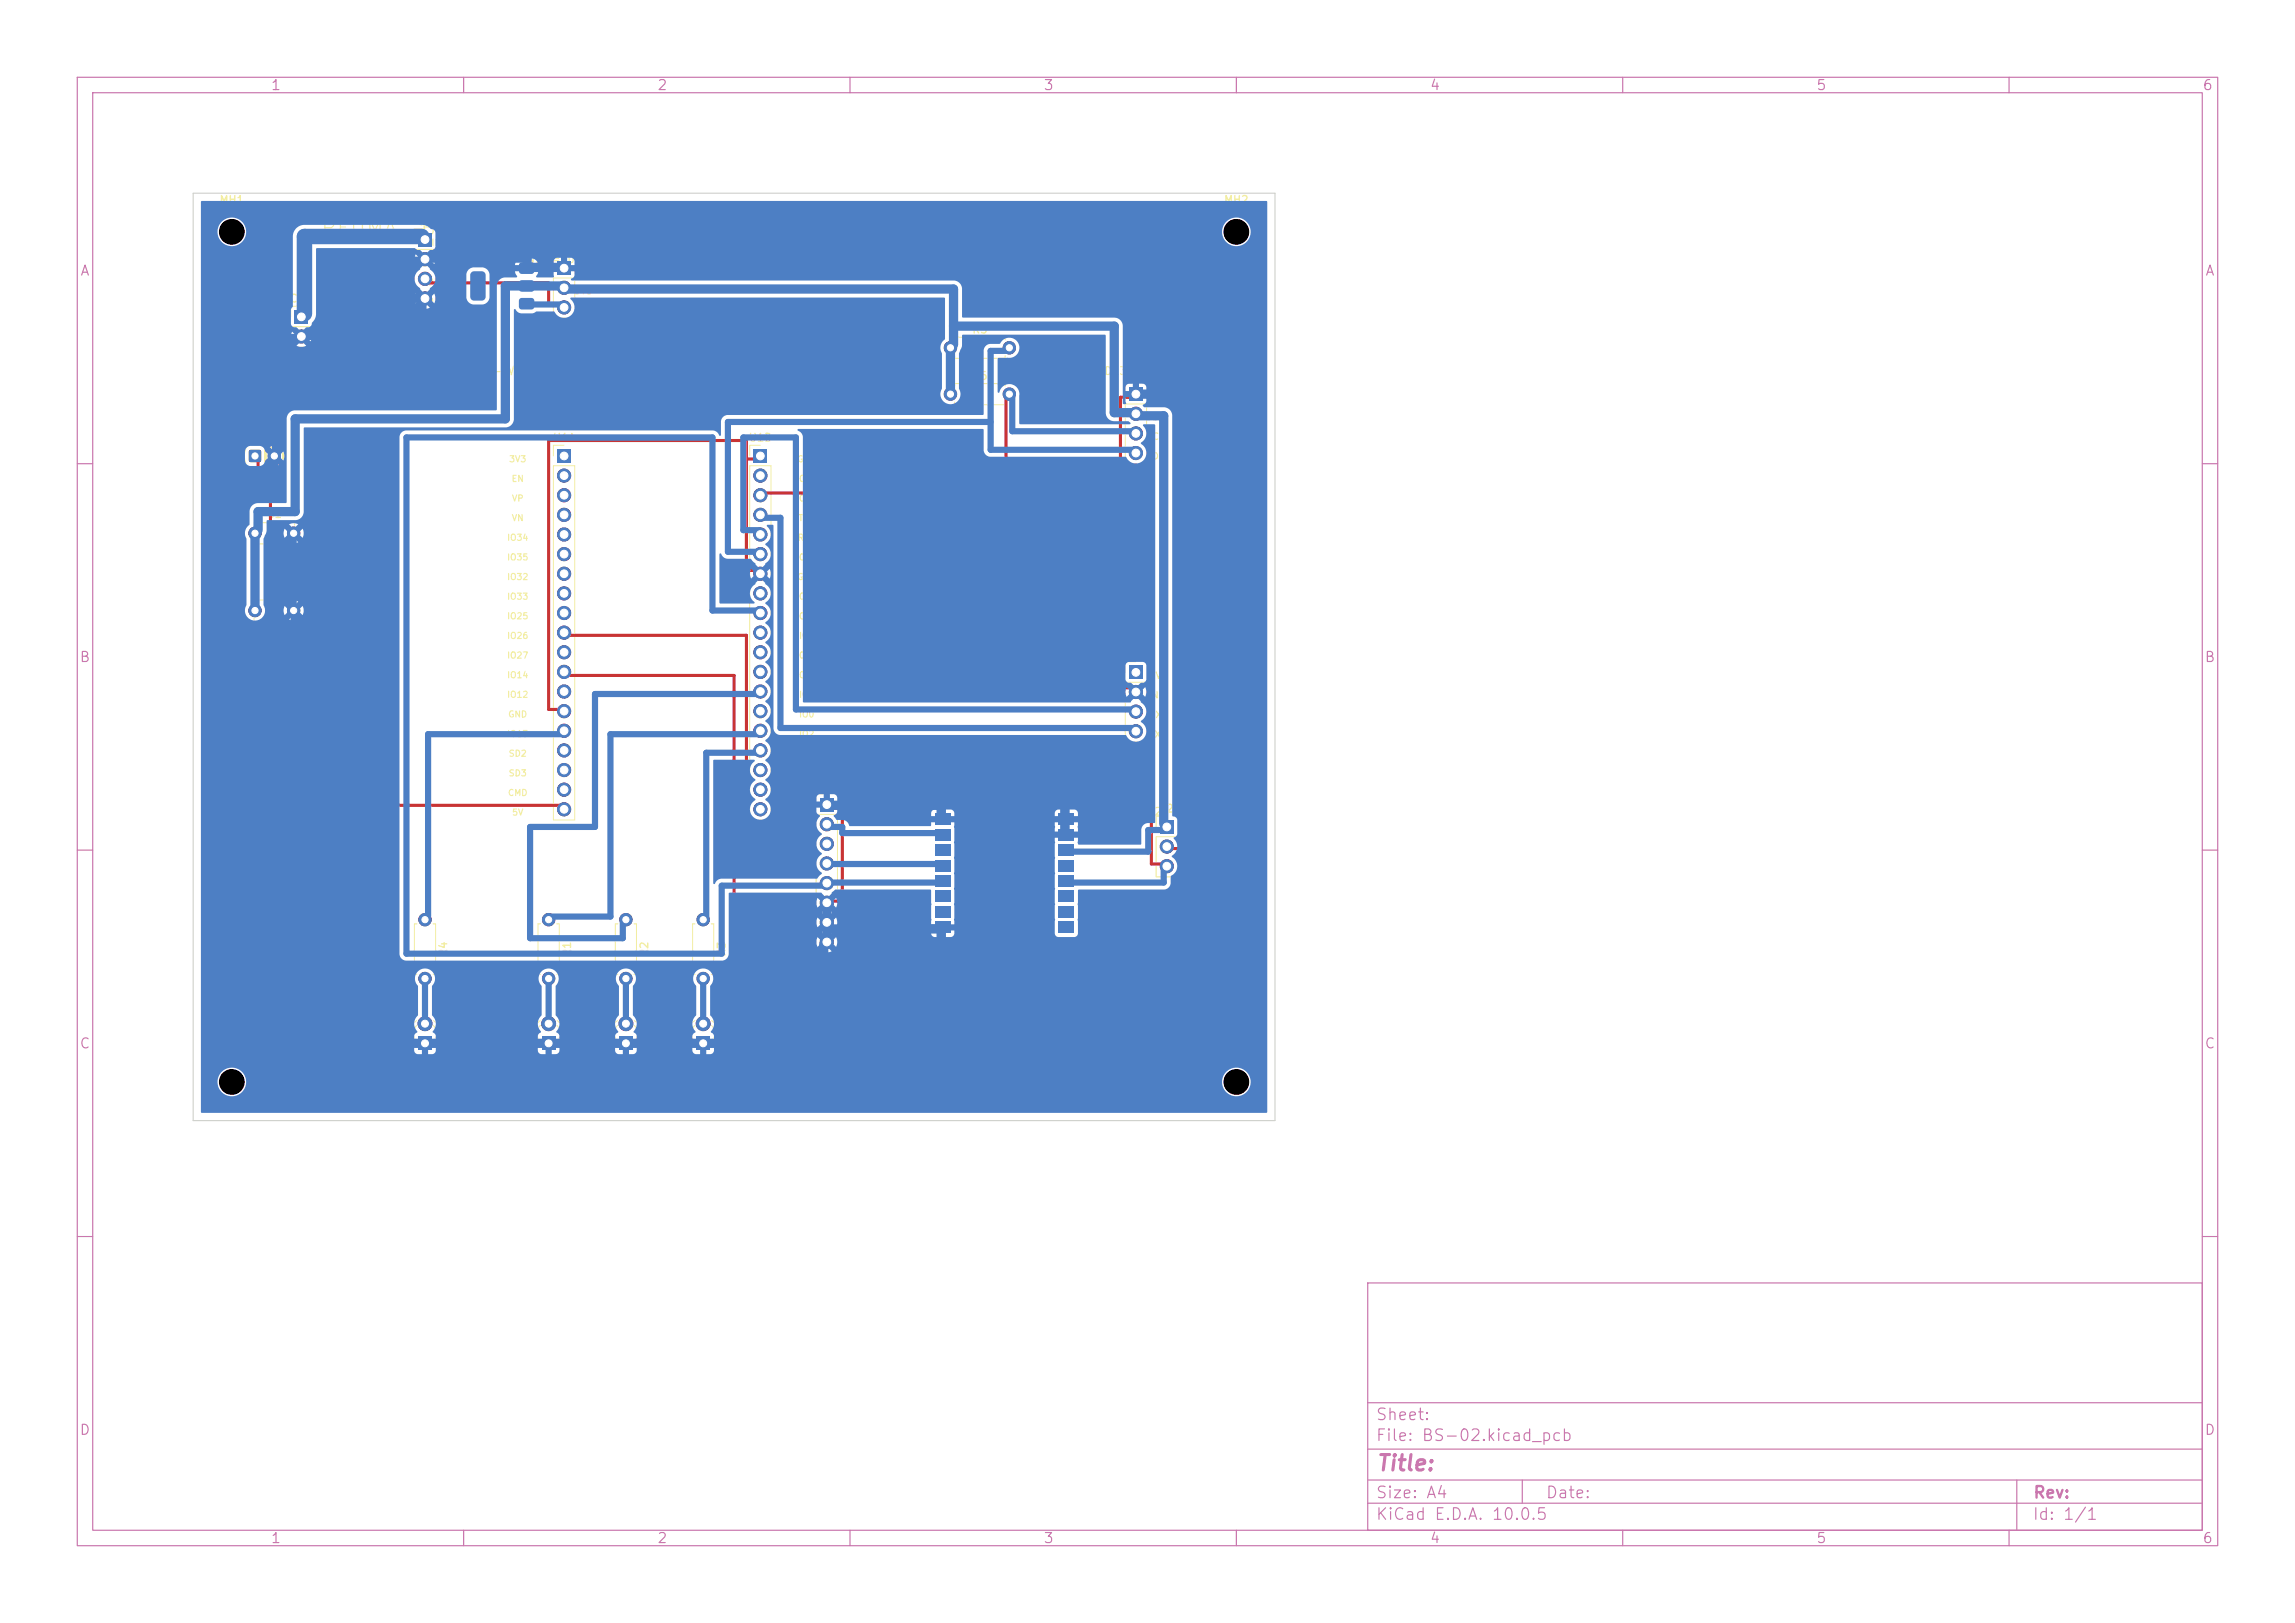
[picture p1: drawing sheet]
<svg xmlns="http://www.w3.org/2000/svg" width="297mm" height="210mm" viewBox="0 0 297 210" stroke-linecap="round" stroke-linejoin="round" font-family="sans-serif">
<defs><g id="words">
<g font-size="2" fill="#f2eda1">
<text x="41.4" y="31">PFUMA</text>
<text x="54.2" y="31">BS-02</text>
</g>
<text font-size="2" fill="#c872ab" x="178" y="190.8">Title:</text>
<g font-size="1.5" fill="#c872ab">
<text x="178" y="184.1">Sheet:</text>
<text x="178" y="186.8">File: BS-02.kicad_pcb</text>
<text x="178" y="197">KiCad E.D.A. 10.0.5</text>
<text x="178" y="194.2">Size: A4</text>
<text x="200" y="194.2">Date:</text>
<text x="263" y="197">Id: 1/1</text>
<text x="263" y="194.2">Rev:</text>
</g>
<g font-size="1.3" fill="#c872ab">
<text x="35" y="12">1</text>
<text x="85" y="12">2</text>
<text x="135" y="12">3</text>
<text x="185" y="12">4</text>
<text x="235" y="12">5</text>
<text x="285" y="12">6</text>
<text x="10.3" y="36">A</text>
<text x="285.3" y="36">A</text>
<text x="10.2" y="86">B</text>
<text x="285.2" y="86">B</text>
<text x="10.2" y="136">C</text>
<text x="285.2" y="136">C</text>
<text x="10.2" y="186">D</text>
<text x="285.2" y="186">D</text>
<text x="35" y="200">1</text>
<text x="85" y="200">2</text>
<text x="135" y="200">3</text>
<text x="185" y="200">4</text>
<text x="235" y="200">5</text>
<text x="285" y="200">6</text>
</g>
<g font-size="1.1" fill="#f2eda1">
<text x="53.9" y="34.3">single sided / GND = bottom pour</text>
<text x="58.6" y="48.8">ESP32-WROOM-32 DEVKIT 38-PIN</text>
</g>
<g font-size="1" fill="#f2eda1">
<text x="28.3" y="26.6">MH1</text>
<text x="47.6" y="29.3">U4 LM2596</text>
<text x="53.9" y="29.4">U4</text>
<text x="158.3" y="26.6">MH2</text>
<text x="37.4" y="39.4">CN1</text>
<text x="125.7" y="43.4">R5</text>
<text x="125.7" y="49.4">R6</text>
<text x="138.2" y="48.8">U3 SSD1306</text>
<text x="71.5" y="57.4">U1A</text>
<text x="96.8" y="57.4">U1B</text>
<text x="34.4" y="67.3">C1</text>
<text x="104" y="103.3">J1</text>
<text x="148.5" y="105.8">J2</text>
<text x="150" y="105.4">J2</text>
<text x="58.1" y="123.9" transform="rotate(-90 58.1 123.9)">R4</text>
<text x="74.1" y="123.9" transform="rotate(-90 74.1 123.9)">R1</text>
<text x="84.1" y="123.9" transform="rotate(-90 84.1 123.9)">R2</text>
<text x="94.1" y="123.9" transform="rotate(-90 94.1 123.9)">R3</text>
</g>
<g font-size=".9" fill="#f2eda1">
<text x="55.7" y="32">IN+</text>
<text x="55.7" y="34.6">IN-</text>
<text x="74.1" y="35.7">GND</text>
<text x="55.2" y="37.1">OUT+</text>
<text x="55.2" y="39.7">OUT-</text>
<text x="74.2" y="38.3">3V3</text>
<text x="148.1" y="52">GND</text>
<text x="148.2" y="54.6">VCC</text>
<text x="148.2" y="59.7">SDA</text>
<text x="148.2" y="57.1">SCL</text>
<text x="148.6" y="88">5V</text>
<text x="148.1" y="90.6">GND</text>
<text x="148.6" y="93.1">RX</text>
<text x="148.7" y="95.7">TX</text>
<text x="56.1" y="135.7">RED</text>
<text x="72" y="135.7">GRN</text>
<text x="82.1" y="135.7">BLU</text>
<text x="92.3" y="135.7">YEL</text>
</g>
<g font-size=".8" fill="#f2eda1">
<text x="65.8" y="60">3V3</text>
<text x="66.1" y="62.5">EN</text>
<text x="66.2" y="65.1">VP</text>
<text x="102.9" y="62.5">IO23</text>
<text x="102.9" y="65.1">IO22</text>
<text x="103.1" y="60">GND</text>
<text x="65.5" y="70.2">IO34</text>
<text x="66.2" y="67.6">VN</text>
<text x="103.2" y="70.2">RX0</text>
<text x="103.3" y="67.6">TX0</text>
<text x="65.5" y="72.7">IO35</text>
<text x="65.5" y="75.2">IO32</text>
<text x="65.5" y="77.8">IO33</text>
<text x="102.9" y="72.7">IO21</text>
<text x="102.9" y="77.8">IO19</text>
<text x="103.1" y="75.2">GND</text>
<text x="65.5" y="80.3">IO25</text>
<text x="65.5" y="82.9">IO26</text>
<text x="102.9" y="80.3">IO18</text>
<text x="103.3" y="82.9">IO5</text>
<text x="65.5" y="85.4">IO27</text>
<text x="65.5" y="87.9">IO14</text>
<text x="102.9" y="85.4">IO17</text>
<text x="102.9" y="87.9">IO16</text>
<text x="65.5" y="90.5">IO12</text>
<text x="65.5" y="95.6">IO13</text>
<text x="65.7" y="93">GND</text>
<text x="103.3" y="90.5">IO4</text>
<text x="103.3" y="93">IO0</text>
<text x="103.3" y="95.6">IO2</text>
<text x="65.8" y="98.1">SD2</text>
<text x="65.8" y="100.6">SD3</text>
<text x="65.7" y="103.2">CMD</text>
<text x="66.2" y="105.7">5V</text>
<text x="103.2" y="103.2">SD0</text>
<text x="103.2" y="105.7">CLK</text>
</g>
</g></defs>
<g fill="none" stroke="#c872ab" stroke-width=".15">
<path d="M10 10h277v190h-277zM12 12h273v186h-273zM60 10v2M110 10v2M160 10v2M210 10v2M260 10v2M10 60h2M285 60h2M10 110h2M285 110h2M10 160h2"/>
<path d="M177 166h108v32h-108zM285 160h2M60 198v2M110 198v2M160 198v2M177 194.5h108M177 191.5h108M177 187.5h108M177 181.5h108M197 191.5v3M210 198v2M260 198v2"/>
<path d="M261 191.5v6.5"/>
</g>
<g fill="none" stroke="#f2eda1" stroke-width=".13">
<path d="M39 39.6h-1.4v1.4M53.6 32.3h2.8v7.7h-2.8zM55 29.6h-1.4v1.4M71.6 36h2.8v5.2h-2.8zM73 33.3h-1.4v1.4M31.4 57.5h.5M31.7 57.3v.5M34.2 56.4v5.2M34.3 56.4v5.2M34.4 56.4v5.2M34.5 56.4v1.6M34.6 56.4v1.6"/>
<path d="M34.6 56.5v1.5M34.7 56.5v1.5M34.8 56.5v1.5M34.9 56.5v1.5M35 56.5v1.5M35.1 56.5v1.5M35.1 56.6v1.4M35.2 56.6v1.4M35.3 56.6v1.4M35.3 56.7v1.3M35.4 56.7v1.3M35.5 56.7v1.3"/>
<path d="M35.5 56.8v1.2M35.6 56.8v1.2M35.7 56.9v1.1M35.8 56.9v1.1M35.8 57v1M35.9 57v1M36 57.1v.9M36.1 57.2v.8M36.2 57.3v.7M36.3 57.4v.6M36.4 57.5v.5M36.4 57.6v.4"/>
<path d="M36.5 57.7v.3M36.6 57.8v2.4M36.6 57.9v2.2M36.6 58v2M36.7 58.1v1.8M36.7 58.2v1.6M36.8 58.3v1.4M36.8 58.5v1M36.8 58.7v.6M37.6 42.3h2.8v2.6h-2.8zM73 57.6h-1.4v1.4M98.4 57.6h-1.4v1.4"/>
<path d="M123.5 50v-.4h6.6v.4M123.5 44v-.4h6.6v.4M123.5 46v.4h6.6v-.4M123.5 52v.4h6.6v-.4M145.6 52.3h2.8v7.7h-2.8zM147 49.6h-1.4v1.4M32.9 78v-.4h5.2v.4M32.9 68v-.4h5.2v.4M32.9 70v.4h5.2v-.4M34.5 60v1.6M34.6 60v1.6M34.6 60v1.5"/>
<path d="M34.7 60v1.5M34.8 60v1.5M34.9 60v1.5M35 60v1.5M35.1 60v1.5M35.1 60v1.4M35.2 60v1.4M35.3 60v1.4M35.3 60v1.3M35.4 60v1.3M35.5 60v1.3M35.5 60v1.2"/>
<path d="M35.6 60v1.2M35.7 60v1.1M35.8 60v1.1M35.8 60v1M35.9 60v1M36 60v.9M36.1 60v.8M36.2 60v.7M36.3 60v.6M36.4 60v.5M36.4 60v.4M36.5 60v.3"/>
<path d="M71.6 60.3h2.8v45.8h-2.8zM97 60.3h2.8v45.8h-2.8zM32.9 80v.4h5.2v-.4M145.6 88.3h2.8v7.7h-2.8zM147 85.6h-1.4v1.4M54 119.5h-.4v6.6h.4M56 119.5h.4v6.6h-.4M70 119.5h-.4v6.6h.4M72 119.5h.4v6.6h-.4M80 119.5h-.4v6.6h.4M82 119.5h.4v6.6h-.4M90 119.5h-.4v6.6h.4"/>
<path d="M92 119.5h.4v6.6h-.4M105.6 105.4h2.8v17.9h-2.8zM107 102.7h-1.4v1.4M149.6 108.3h2.8v5.2h-2.8zM151 105.6h-1.4v1.4M53.9 132.1a1.99 1.99 0 0 0-.1 3.2h.1M53.9 132.7a1.5 1.5 0 0 0 0 2.1M56.1 132.1a1.99 1.99 0 0 1 .1 3.2h-.1M56.1 132.7a1.5 1.5 0 0 1 0 2.1M69.9 132.1a1.99 1.99 0 0 0-.1 3.2h.1M69.9 132.7a1.5 1.5 0 0 0 0 2.1M72.1 132.1a1.99 1.99 0 0 1 .1 3.2h-.1"/>
<path d="M72.1 132.7a1.5 1.5 0 0 1 0 2.1M79.9 132.1a1.99 1.99 0 0 0-.1 3.2h.1M79.9 132.7a1.5 1.5 0 0 0 0 2.1M82.1 132.1a1.99 1.99 0 0 1 .1 3.2h-.1M82.1 132.7a1.5 1.5 0 0 1 0 2.1M89.9 132.1a1.99 1.99 0 0 0-.1 3.2h.1M89.9 132.7a1.5 1.5 0 0 0 0 2.1M92.1 132.1a1.99 1.99 0 0 1 .1 3.2h-.1M92.1 132.7a1.5 1.5 0 0 1 0 2.1"/>
<circle cx="34.2" cy="59" r="2.62"/>
</g>
<path d="M25 25h140v120h-140z" fill="none" stroke="#d0d2cd" stroke-width=".15"/>
<g fill="#c83434" stroke="#c83434" stroke-width=".13">
<circle cx="55" cy="119" r=".8"/>
<circle cx="55" cy="126.6" r=".8"/>
<circle cx="33" cy="79" r=".8"/>
<circle cx="38" cy="79" r=".8"/>
</g>
<path d="M32.3 58.3l.2-.1 1.2 .1 .1 .2-.1 1.2-.2 .1-1.2-.1-.1-.1z" fill="#c83434"/>
<g fill="#c83434" stroke="#c83434" stroke-width=".13">
<circle cx="35.5" cy="59" r=".8"/>
<circle cx="123" cy="51" r=".8"/>
<circle cx="130.6" cy="51" r=".8"/>
<circle cx="81" cy="119" r=".8"/>
<circle cx="81" cy="126.6" r=".8"/>
</g>
<path d="M150.1 106.2h1.7v1.7h-1.7z" fill="#c83434"/>
<g fill="#c83434" stroke="#c83434" stroke-width=".13">
<circle cx="151" cy="109.5" r=".85"/>
<circle cx="151" cy="112.1" r=".85"/>
</g>
<path d="M54.1 134.1h1.8v1.8h-1.8z" fill="#c83434"/>
<g fill="#c83434" stroke="#c83434" stroke-width=".13">
<circle cx="55" cy="132.5" r=".9"/>
<circle cx="33" cy="69" r=".8"/>
<circle cx="38" cy="69" r=".8"/>
</g>
<path d="M97.5 58.2h1.8v1.7h-1.8z" fill="#c83434"/>
<g fill="#c83434" stroke="#c83434" stroke-width=".13">
<circle cx="98.4" cy="61.5" r=".85"/>
<circle cx="98.4" cy="64.1" r=".85"/>
<circle cx="98.4" cy="66.6" r=".85"/>
<circle cx="98.4" cy="69.2" r=".85"/>
<circle cx="98.4" cy="71.7" r=".85"/>
<circle cx="98.4" cy="74.2" r=".85"/>
<circle cx="98.4" cy="76.8" r=".85"/>
<circle cx="98.4" cy="79.3" r=".85"/>
<circle cx="98.4" cy="81.9" r=".85"/>
<circle cx="98.4" cy="84.4" r=".85"/>
<circle cx="98.4" cy="86.9" r=".85"/>
<circle cx="98.4" cy="89.5" r=".85"/>
<circle cx="98.4" cy="92" r=".85"/>
<circle cx="98.4" cy="94.6" r=".85"/>
<circle cx="98.4" cy="97.1" r=".85"/>
<circle cx="98.4" cy="99.6" r=".85"/>
<circle cx="98.4" cy="102.2" r=".85"/>
<circle cx="98.4" cy="104.7" r=".85"/>
<circle cx="91" cy="119" r=".8"/>
<circle cx="91" cy="126.6" r=".8"/>
</g>
<path d="M54.2 30.2h1.7v1.7h-1.7z" fill="#c83434"/>
<g fill="#c83434" stroke="#c83434" stroke-width=".13">
<circle cx="55" cy="33.5" r=".85"/>
<circle cx="55" cy="36.1" r=".85"/>
<circle cx="55" cy="38.6" r=".85"/>
</g>
<path d="M80.1 134.1h1.8v1.8h-1.8z" fill="#c83434"/>
<circle cx="81" cy="132.5" r=".9" fill="#c83434" stroke="#c83434" stroke-width=".13"/>
<path d="M146.2 86.2h1.6v1.7h-1.6z" fill="#c83434"/>
<g fill="#c83434" stroke="#c83434" stroke-width=".13">
<circle cx="147" cy="89.5" r=".85"/>
<circle cx="147" cy="92.1" r=".85"/>
<circle cx="147" cy="94.6" r=".85"/>
</g>
<path d="M146.2 50.2h1.6v1.7h-1.6z" fill="#c83434"/>
<g fill="#c83434" stroke="#c83434" stroke-width=".13">
<circle cx="147" cy="53.5" r=".85"/>
<circle cx="147" cy="56.1" r=".85"/>
<circle cx="147" cy="58.6" r=".85"/>
</g>
<path d="M72.1 58.2h1.7v1.7h-1.7z" fill="#c83434"/>
<g fill="#c83434" stroke="#c83434" stroke-width=".13">
<circle cx="73" cy="61.5" r=".85"/>
<circle cx="73" cy="64.1" r=".85"/>
<circle cx="73" cy="66.6" r=".85"/>
<circle cx="73" cy="69.2" r=".85"/>
<circle cx="73" cy="71.7" r=".85"/>
<circle cx="73" cy="74.2" r=".85"/>
<circle cx="73" cy="76.8" r=".85"/>
<circle cx="73" cy="79.3" r=".85"/>
<circle cx="73" cy="81.9" r=".85"/>
<circle cx="73" cy="84.4" r=".85"/>
<circle cx="73" cy="86.9" r=".85"/>
<circle cx="73" cy="89.5" r=".85"/>
<circle cx="73" cy="92" r=".85"/>
<circle cx="73" cy="94.6" r=".85"/>
<circle cx="73" cy="97.1" r=".85"/>
<circle cx="73" cy="99.6" r=".85"/>
<circle cx="73" cy="102.2" r=".85"/>
<circle cx="73" cy="104.7" r=".85"/>
</g>
<path d="M38.1 40.2h1.7v1.7h-1.7z" fill="#c83434"/>
<g fill="#c83434" stroke="#c83434" stroke-width=".13">
<circle cx="39" cy="43.5" r=".85"/>
<circle cx="123" cy="45" r=".8"/>
<circle cx="130.6" cy="45" r=".8"/>
</g>
<path d="M106.2 103.3h1.6v1.7h-1.6z" fill="#c83434"/>
<g fill="#c83434" stroke="#c83434" stroke-width=".13">
<circle cx="107" cy="106.6" r=".85"/>
<circle cx="107" cy="109.2" r=".85"/>
<circle cx="107" cy="111.7" r=".85"/>
<circle cx="107" cy="114.3" r=".85"/>
<circle cx="107" cy="116.8" r=".85"/>
<circle cx="107" cy="119.3" r=".85"/>
<circle cx="107" cy="121.9" r=".85"/>
</g>
<path d="M90.1 134.1h1.8v1.8h-1.8z" fill="#c83434"/>
<g fill="#c83434" stroke="#c83434" stroke-width=".13">
<circle cx="91" cy="132.5" r=".9"/>
<circle cx="71" cy="119" r=".8"/>
<circle cx="71" cy="126.6" r=".8"/>
</g>
<path d="M72.1 33.9h1.7v1.7h-1.7z" fill="#c83434"/>
<g fill="#c83434" stroke="#c83434" stroke-width=".13">
<circle cx="73" cy="37.2" r=".85"/>
<circle cx="73" cy="39.8" r=".85"/>
</g>
<path d="M70.1 134.1h1.8v1.8h-1.8z" fill="#c83434"/>
<circle cx="71" cy="132.5" r=".9" fill="#c83434" stroke="#c83434" stroke-width=".13"/>
<path d="M55.4 36.6h15.6v2.8h1.6M33.4 59.4v1.2h1.6v43.6h37.6M96.6 59.4h1.6M130.2 51.4v12.4h-31.2M146.6 51.4h-1.6v37.6h1.6M98.2 73.8h-1.6v-16.8h-25.6v34.8h1.6M73.4 82.2h23.2v24.4h8.4v-4.4h44v9.6h1.6M73.4 87.4h21.6v36.4h58v-14h-1.6M107.4 104.6h1.6v12h-1.6" fill="none" stroke="#c83434" stroke-width=".4"/>
<g fill="#4d7fc4" stroke="#4d7fc4" stroke-width=".13">
<circle cx="55" cy="119" r=".8"/>
<circle cx="55" cy="126.6" r=".8"/>
<circle cx="33" cy="79" r=".8"/>
<circle cx="38" cy="79" r=".8"/>
</g>
<path d="M32.3 58.3l.2-.1 1.2 .1 .1 .2-.1 1.2-.2 .1-1.2-.1-.1-.1z" fill="#4d7fc4"/>
<g fill="#4d7fc4" stroke="#4d7fc4" stroke-width=".13">
<circle cx="35.5" cy="59" r=".8"/>
<circle cx="123" cy="51" r=".8"/>
<circle cx="130.6" cy="51" r=".8"/>
<circle cx="81" cy="119" r=".8"/>
<circle cx="81" cy="126.6" r=".8"/>
</g>
<path d="M150.1 106.2h1.7v1.7h-1.7z" fill="#4d7fc4"/>
<g fill="#4d7fc4" stroke="#4d7fc4" stroke-width=".13">
<circle cx="151" cy="109.5" r=".85"/>
<circle cx="151" cy="112.1" r=".85"/>
</g>
<path d="M54.1 134.1h1.8v1.8h-1.8z" fill="#4d7fc4"/>
<g fill="#4d7fc4" stroke="#4d7fc4" stroke-width=".13">
<circle cx="55" cy="132.5" r=".9"/>
<circle cx="33" cy="69" r=".8"/>
<circle cx="38" cy="69" r=".8"/>
</g>
<path d="M97.5 58.2h1.8v1.7h-1.8z" fill="#4d7fc4"/>
<g fill="#4d7fc4" stroke="#4d7fc4" stroke-width=".13">
<circle cx="98.4" cy="61.5" r=".85"/>
<circle cx="98.4" cy="64.1" r=".85"/>
<circle cx="98.4" cy="66.6" r=".85"/>
<circle cx="98.4" cy="69.2" r=".85"/>
<circle cx="98.4" cy="71.7" r=".85"/>
<circle cx="98.4" cy="74.2" r=".85"/>
<circle cx="98.4" cy="76.8" r=".85"/>
<circle cx="98.4" cy="79.3" r=".85"/>
<circle cx="98.4" cy="81.9" r=".85"/>
<circle cx="98.4" cy="84.4" r=".85"/>
<circle cx="98.4" cy="86.9" r=".85"/>
<circle cx="98.4" cy="89.5" r=".85"/>
<circle cx="98.4" cy="92" r=".85"/>
<circle cx="98.4" cy="94.6" r=".85"/>
<circle cx="98.4" cy="97.1" r=".85"/>
<circle cx="98.4" cy="99.6" r=".85"/>
<circle cx="98.4" cy="102.2" r=".85"/>
<circle cx="98.4" cy="104.7" r=".85"/>
<circle cx="91" cy="119" r=".8"/>
<circle cx="91" cy="126.6" r=".8"/>
</g>
<path d="M54.2 30.2h1.7v1.7h-1.7z" fill="#4d7fc4"/>
<g fill="#4d7fc4" stroke="#4d7fc4" stroke-width=".13">
<circle cx="55" cy="33.5" r=".85"/>
<circle cx="55" cy="36.1" r=".85"/>
<circle cx="55" cy="38.6" r=".85"/>
</g>
<path d="M80.1 134.1h1.8v1.8h-1.8z" fill="#4d7fc4"/>
<circle cx="81" cy="132.5" r=".9" fill="#4d7fc4" stroke="#4d7fc4" stroke-width=".13"/>
<path d="M146.2 86.2h1.6v1.7h-1.6z" fill="#4d7fc4"/>
<g fill="#4d7fc4" stroke="#4d7fc4" stroke-width=".13">
<circle cx="147" cy="89.5" r=".85"/>
<circle cx="147" cy="92.1" r=".85"/>
<circle cx="147" cy="94.6" r=".85"/>
</g>
<path d="M146.2 50.2h1.6v1.7h-1.6z" fill="#4d7fc4"/>
<g fill="#4d7fc4" stroke="#4d7fc4" stroke-width=".13">
<circle cx="147" cy="53.5" r=".85"/>
<circle cx="147" cy="56.1" r=".85"/>
<circle cx="147" cy="58.6" r=".85"/>
</g>
<path d="M72.1 58.2h1.7v1.7h-1.7z" fill="#4d7fc4"/>
<g fill="#4d7fc4" stroke="#4d7fc4" stroke-width=".13">
<circle cx="73" cy="61.5" r=".85"/>
<circle cx="73" cy="64.1" r=".85"/>
<circle cx="73" cy="66.6" r=".85"/>
<circle cx="73" cy="69.2" r=".85"/>
<circle cx="73" cy="71.7" r=".85"/>
<circle cx="73" cy="74.2" r=".85"/>
<circle cx="73" cy="76.8" r=".85"/>
<circle cx="73" cy="79.3" r=".85"/>
<circle cx="73" cy="81.9" r=".85"/>
<circle cx="73" cy="84.4" r=".85"/>
<circle cx="73" cy="86.9" r=".85"/>
<circle cx="73" cy="89.5" r=".85"/>
<circle cx="73" cy="92" r=".85"/>
<circle cx="73" cy="94.6" r=".85"/>
<circle cx="73" cy="97.1" r=".85"/>
<circle cx="73" cy="99.6" r=".85"/>
<circle cx="73" cy="102.2" r=".85"/>
<circle cx="73" cy="104.7" r=".85"/>
</g>
<path d="M38.1 40.2h1.7v1.7h-1.7z" fill="#4d7fc4"/>
<g fill="#4d7fc4" stroke="#4d7fc4" stroke-width=".13">
<circle cx="39" cy="43.5" r=".85"/>
<circle cx="123" cy="45" r=".8"/>
<circle cx="130.6" cy="45" r=".8"/>
</g>
<path d="M106.2 103.3h1.6v1.7h-1.6z" fill="#4d7fc4"/>
<g fill="#4d7fc4" stroke="#4d7fc4" stroke-width=".13">
<circle cx="107" cy="106.6" r=".85"/>
<circle cx="107" cy="109.2" r=".85"/>
<circle cx="107" cy="111.7" r=".85"/>
<circle cx="107" cy="114.3" r=".85"/>
<circle cx="107" cy="116.8" r=".85"/>
<circle cx="107" cy="119.3" r=".85"/>
<circle cx="107" cy="121.9" r=".85"/>
</g>
<path d="M90.1 134.1h1.8v1.8h-1.8z" fill="#4d7fc4"/>
<g fill="#4d7fc4" stroke="#4d7fc4" stroke-width=".13">
<circle cx="91" cy="132.5" r=".9"/>
<circle cx="71" cy="119" r=".8"/>
<circle cx="71" cy="126.6" r=".8"/>
</g>
<path d="M72.1 33.9h1.7v1.7h-1.7z" fill="#4d7fc4"/>
<g fill="#4d7fc4" stroke="#4d7fc4" stroke-width=".13">
<circle cx="73" cy="37.2" r=".85"/>
<circle cx="73" cy="39.8" r=".85"/>
</g>
<path d="M70.1 134.1h1.8v1.8h-1.8z" fill="#4d7fc4"/>
<circle cx="71" cy="132.5" r=".9" fill="#4d7fc4" stroke="#4d7fc4" stroke-width=".13"/>
<g fill="#4d7fc4">
<path d="M67.3 34h.2h1.5l.2 .3-.1 1-.3 .2-1.5-.1-.2-.3 .1-.9z"/>
<path d="M67.3 36.3h.2h1.5l.2 .3-.1 1-.3 .2-1.5-.1-.2-.3 .1-.9z"/>
<path d="M61 35.2l.2-.1h1.1l.3 .1 .2 .2v3v.2l-.2 .2-1.4 .1-.3-.3v-3z"/>
<path d="M67.3 38.6h.2h1.5l.2 .3-.1 1-.3 .2-1.5-.1-.2-.3 .1-.9z"/>
<path d="M137 105.3h2v1.5h-2z"/>
<path d="M137 107.3h2v1.5h-2z"/>
<path d="M137 109.3h2v1.5h-2z"/>
<path d="M137 111.3h2v1.5h-2z"/>
<path d="M137 113.3h2v1.5h-2z"/>
<path d="M137 115.3h2v1.5h-2z"/>
<path d="M137 117.3h2v1.5h-2z"/>
<path d="M137 119.3h2v1.5h-2z"/>
<path d="M121 119.3h2v1.5h-2z"/>
<path d="M121 117.3h2v1.5h-2z"/>
<path d="M121 115.3h2v1.5h-2z"/>
<path d="M121 113.3h2v1.5h-2z"/>
<path d="M121 111.3h2v1.5h-2z"/>
<path d="M121 109.3h2v1.5h-2z"/>
<path d="M121 107.3h2v1.5h-2z"/>
<path d="M121 105.3h2v1.5h-2z"/>
</g>
<path d="M54.6 30.6h-15.2v10" fill="none" stroke="#4d7fc4" stroke-width="2"/>
<g fill="none" stroke="#4d7fc4" stroke-width="1.2">
<path d="M54.6 33.8h-2.4v4.8h2.4M54.6 39v4.4h-15.2M55.4 33.4h12.8v1.2h4.4M72.6 37h-7.2v17.2h-27.2v12h-4.8v2.4M73.4 37.4h50v7.2M35.4 59.4v2.4h-5.2v20h8M38.6 43.8h-2.8v14.8M123 45.4v5.2M123.4 42.2h20.8v11.2h2.4M147.4 51h6.4v72h-32v-2.8h-14.8M147.4 53.8h3.2v52.8M33 69.4v9.2"/>
<path d="M37.8 69.4v9.2M38.2 79.4v55.6h16.4M107 117.4v1.6M107 119.8v1.6M107.4 104.2h14.4M121.8 105.8v-2.4h16v4.8M55.4 135h15.2M71.4 135h9.2M81.4 135h9.2M106.6 122.2v12.8h-15.2"/>
</g>
<circle cx="137.8" cy="105.8" r=".6" fill="#4d7fc4" stroke="#4d7fc4" stroke-width=".13"/>
<g fill="none" stroke="#4d7fc4" stroke-width=".8">
<path d="M68.2 39.4h4.4M68.2 37h4.4M128.2 54.6h-34v16.8h4M130.2 45.4h-2v12.8h18.4M131 51.4v4.4h15.6M98.2 79h-6v-22.4h-39.6v66.8h40.8v-8.8h13.2M98.2 68.6h-2v-12h6.8v35.2h43.6M99 67h2v27.2h45.6M72.6 95h-17.2v23.6M98.2 95h-19.2v23.6h-7.6M98.2 89.8h-21.2v17.2h-8.4v14.4h12v-2M98.2 97.4h-6.8v21.2"/>
<path d="M107.4 107h1.6v.8h12.8v.4M107.4 111.8h14.4v.4M121.8 113.8v.4h-14.4M150.6 107.4h-2v2.8h-10.8v-.4M150.6 112.6v1.6h-12.8v-.4M55 127v5.2M71 127v5.2M81 127v5.2M91 127v5.2"/>
</g>
<path d="M26 26.1l137.9-.1 .1 .1v117.8l-.1 .1h-137.8l-.1-4.1h2.1a1.85 1.85 0 0 0 1.9 2 1.85 1.85 0 0 0 1.9-2h126.2v.2a1.85 1.85 0 0 0 2.9 1.5 1.85 1.85 0 0 0 0-3.2 1.85 1.85 0 0 0-2.9 1.5h-126.2l-.1-.3a1.85 1.85 0 0 0-1.9-1.5 1.85 1.85 0 0 0-1.8 1.8h-2.1v-4h27.6l.1 .4 .4 .1h1.9l.3-.1 .1-.4h13.2l.1 .4 .4 .1h1.9l.3-.1 .1-.4h7.2l.1 .4 .4 .1h1.9l.3-.1 .1-.4h7.2l.1 .4 .3 .1h1.9l.4-.1 .1-.4v-.5h-1v1h-.8v-1h-1v.5h-7.2v-.5h-1v1h-.8v-1h-1v.5h-7.2v-.5h-1v1h-.8v-1h-1v.5h-13.2v-.5h-1v1h-.8v-1h-1v.5h-27.6v-3.6h27.6l.1 .7 .3 .5-.4 .5v.6h1.2a.45 .45 0 0 0-.2 .7 .45 .45 0 0 0 .8 0 .45 .45 0 0 0-.2-.7h1.2l-.1-.7-.3-.4a1.81 1.81 0 0 0 .4-1.2h13.2l.1 .7 .3 .5-.4 .5v.6h1.2h-.1a.45 .45 0 0 0 0 .7 .45 .45 0 0 0 .7 0 .45 .45 0 0 0-.2-.7h1.2l-.1-.7-.3-.4a1.81 1.81 0 0 0 .4-1.2h7.2l.1 .7 .3 .5-.4 .5v.6h1.2h-.1a.45 .45 0 0 0 0 .7 .45 .45 0 0 0 .7 0 .45 .45 0 0 0-.2-.7h1.2l-.1-.7-.3-.4a1.81 1.81 0 0 0 .4-1.2h7.2l.1 .7 .3 .5-.4 .5v.6h1.2h-.1a.45 .45 0 0 0 0 .7 .45 .45 0 0 0 .7 0 .45 .45 0 0 0-.2-.7h1.2v-.6l-.1-.3-.3-.1v-.1a1.48 1.48 0 0 0-.1-2.2v-3.8a1.32 1.32 0 0 0 0-1.8 1.32 1.32 0 0 0-1.9 0 1.32 1.32 0 0 0 .1 1.9v3.7l-.4 .6-.1 .4h-7.2l-.1-.4-.4-.6v-3.8a1.32 1.32 0 0 0 0-1.8 1.32 1.32 0 0 0-1.9 0 1.32 1.32 0 0 0 .1 1.9v3.7l-.4 .6-.1 .4h-7.2l-.1-.4-.4-.6v-3.8a1.32 1.32 0 0 0 0-1.8 1.32 1.32 0 0 0-1.9 0 1.32 1.32 0 0 0 .1 1.9v3.7l-.4 .6-.1 .4h-13.2l-.1-.4-.4-.6v-3.8a1.32 1.32 0 0 0 0-1.8 1.32 1.32 0 0 0-1.9 0 1.32 1.32 0 0 0 .1 1.9v3.7l-.4 .6-.1 .4h-27.6v-63.4h5.7l.2 .8v8.6a1.3 1.3 0 0 0 .1 1.6 1.3 1.3 0 0 0 1.6 .3h3.8l.5 .1 .7-.1-.6-.6-.6 .6h-3.8l.1-.1a1.31 1.31 0 0 0 .6-1.2h2.4l.1 .7 .6-.6v-.1h.2a.4 .4 0 0 0 .4 .5 .4 .4 0 0 0 .4-.4h.2l.6 .6 .1-.5-.1-.7-.6 .6-.2-.1a.4 .4 0 0 0-.4-.3 .4 .4 0 0 0-.4 .3h-.2l-.6-.5-.1 .5h-2.4l-.2-.6v-.5h3.3l.6 .6 .6-.6-.5-.1-.7 .1h-3.3v-7.6h3.3l.5 .1 .7-.1-.6-.6-.6 .6h-3.3v-.5l.4-.8h2.2l.1 .7 .6-.6v-.1h.2v.2a.4 .4 0 0 0 .4 .3 .4 .4 0 0 0 .4-.4h.2l.6 .6 .1-.5-.1-.7-.6 .6-.2-.1a.4 .4 0 0 0-.4-.3 .4 .4 0 0 0-.4 .3h-.2l-.6-.5-.1 .5h-2.2v-1.1h2.9l.6 .6 .6-.6-.5-.1-.7 .1h-2.9v-.4l4-.1a1.1 1.1 0 0 0 .8-1v-10.9l.1-.1h26.3a1.1 1.1 0 0 0 .8-1v-14.2l.1-.1a1.15 1.15 0 0 0 .8 .6l1.5-.1 .5-.2h2.3a1.49 1.49 0 0 0 2 .6 1.44 1.44 0 0 0 .1-2.3l.1-.1h48.3l.1 .1v5.2a1.44 1.44 0 0 0-.4 1.9v4.6a1.31 1.31 0 0 0 1.1 2 1.31 1.31 0 0 0 1.1-2v-4.6l.4-.8v-1.5l.1-.1h18.4l.1 .1v10.2a1.1 1.1 0 0 0 1.2 .9h1.7l.3 .3-.1 .1h-14.2l-.1-.1v-3.5a1.32 1.32 0 0 0-1-1.6 1.32 1.32 0 0 0-1.6 1.1h-.1l-.1-.1v-4.3l.1-.1h1.1a1.32 1.32 0 0 0 1.6-.9 1.32 1.32 0 0 0-.8-1.6 1.32 1.32 0 0 0-1.7 .7h-1.5l-.3 .2-.3 .4v8.5l-.1 .1h-33.1l-.5 .2-.3 .4v2l-.1 .1-.4-.5-.5-.2h-39.6a.91 .91 0 0 0-1 .8v67.2a.9 .9 0 0 0 .8 .6h41a.96 .96 0 0 0 .8-1.2h12.1l.5 .1 .7-.1-.6-.6-.6 .6h-12.1v-1.3h11.4l.1 .7 .6-.6v-.1h.1a.5 .5 0 0 0 .5 .6 .5 .5 0 0 0 .5-.5l.7 .6 .2-.5-.2-.7-.6 .6a.61 .61 0 0 0-.8-.5l-.2 .2-.1 .2h-.1l-.6-.5-.1 .5h-11.4v-1.3h12.1v.2l.6 .6 .5-.5h13l.1 .3 .3 .1h2.1l.4-.2 .1-.6h-1.1v.8h-.8v-.8h-1.1v.4h-13l.1-.3-.6-.6-.6 .6h-12.1v-1.3h11.4l.1 .8 .6-.6v-.1h.1v.1a.5 .5 0 0 0 .5 .5 .5 .5 0 0 0 .5-.5l.7 .6 .2-.5-.2-.8-.6 .7a.61 .61 0 0 0-.8-.5l-.2 .1-.1 .3h-.1l-.6-.6-.1 .5h-11.4v-1.2h12.1v.2l.6 .6 .6-.6v-.2l-.6-.6-.6 .6h-12.1v-1.3h11.4l.1 .7 .6-.6v-.1h.1a.5 .5 0 0 0 .5 .6 .5 .5 0 0 0 .5-.5l.7 .6 .2-.5-.2-.7-.6 .6a.61 .61 0 0 0-.8-.5l-.2 .2-.1 .2h-.1l-.6-.5-.1 .5h-11.4v-1.1l.1-.1h11.8l.8 .7 .6-.6 .1-.2 .4-.3h12.3l.1 .1v4.4h3v-12.8h13v.8h3v-1.2h-1.1v1.2h-.8v-1.2h-1.1v.4h-13v-.4h-3v.4l-.1 .1h-10.4l-.1-.1a.9 .9 0 0 0-.8-.7h-.9l-.3-.6 .4-.3h12.2v.4h3v-.4h13v.4h3v-.4l-.1-.3-.4-.1h-.6v.8h-.8v-.8h-.8l-.3 .4h-13l-.3-.4h-.8v.8h-.8v-.8h-.8l-.3 .4h-12.2l.1-.7h-1.1l.2-.3v-.3l-.2-.2h1.1a.87 .87 0 0 0-.2-.8 .87 .87 0 0 0-.8-.1v.9h-.1a.5 .5 0 0 0-.7 .1 .5 .5 0 0 0 .1 .7h-1v.7l.4 .3v.1a1.45 1.45 0 0 0 .3 2.3 1.48 1.48 0 0 0 0 2.6 1.48 1.48 0 0 0 0 2.5l-.7 .7h-12.4a1.29 1.29 0 0 0-.9 .7l-.1-.1v-15.9l5.3-.1 .1 .1v.1a1.43 1.43 0 0 0 .1 2.4 1.48 1.48 0 0 0 0 2.6 1.36 1.36 0 0 0-.6 1.9 1.36 1.36 0 0 0 1.9 .4 1.36 1.36 0 0 0 .3-2l-.4-.4 .3-.2h6.4v.5h.9v-.9a.87 .87 0 0 0-.8 .1l-.1 .3h-6.4a1.44 1.44 0 0 0-.3-2.3 1.48 1.48 0 0 0 0-2.5 1.48 1.48 0 0 0 0-2.6 1.48 1.48 0 0 0 0-2.5 1.48 1.48 0 0 0 0-2.6 1.48 1.48 0 0 0 0-2.5 1.48 1.48 0 0 0 0-2.5 1.48 1.48 0 0 0 0-2.6 1.48 1.48 0 0 0 0-2.5 1.48 1.48 0 0 0 0-2.6 1.48 1.48 0 0 0 0-2.5l-.6-.7-.6 .6v.2a1.4 1.4 0 0 0-.1 2.3l-.2 .2h-4.3l-.1-4h4l.1 .8 .6-.7h.1v.1a.5 .5 0 0 0 .5 .4 .5 .5 0 0 0 .5-.5l.7 .7 .2-.6-.2-.7-.6 .6a.61 .61 0 0 0-.8-.4l-.2 .1-.1 .3h-.1l-.6-.6-.1 .5h-4v-2.4l.1-.1 .1 .1a.9 .9 0 0 0 1 .6h2.9l1.2 1.4 .6-.7v-.1a1.44 1.44 0 0 0 0-2.5 1.5 1.5 0 0 0 .2-2.4l.1-.1h.7l.1 .1v26.3a.9 .9 0 0 0 .8 .8h44.8a1.37 1.37 0 0 0 2.2 .5 1.37 1.37 0 0 0-.3-2.2l.1-.1a1.43 1.43 0 0 0-.1-2.5l-.6-.7-.7 .8h-42.3l-.1-.1v-1.4h41.7l.2 .8 .6-.7h.1a.5 .5 0 0 0 .5 .5 .5 .5 0 0 0 .5-.5l.7 .7 .1-.6-.1-.7-.6 .6a.61 .61 0 0 0-.8-.4l-.2 .1-.1 .3h-.1l-.6-.6-.2 .5h-41.7v-3.3h41.7l.1 1.9a.67 .67 0 0 0 .7 .4l.6 .6 .6-.6a.68 .68 0 0 0 .8-.5l-.1-1.9-.1-.2-.3-.2-1.9 .1-.2 .1-.2 .3h-41.7v-29.6a1.28 1.28 0 0 0-.7-.9l.1-.1h23.9l.1 .1v2.7a.9 .9 0 0 0 1 .8h17.4a1.37 1.37 0 0 0 2.2 .5 1.37 1.37 0 0 0-.3-2.2l.1-.1a1.39 1.39 0 0 0 .2-2.2l.1-.2h1.4l.1 .1v51.4l-.1 .1a1.55 1.55 0 0 0-1.4 .2l-.2 .3-.1 .3v1.9l-.1 .1h-8l-.1-.3v-.6h-3l.1 12.6 .4 .3h2l.4-.3 .1-4v-1.8l.1-.1h11.1a.91 .91 0 0 0 .8-.8v-1a1.43 1.43 0 0 0 .1-2.5 1.46 1.46 0 0 0 .3-2.3l.4-.5v-2a.69 .69 0 0 0-.6-.4v-51.9a1.1 1.1 0 0 0-1-1h-2.6l-.2-.3 .3-.2a.87 .87 0 0 0 .1-.8h-1l.2-.3v-.3l-.2-.2h1a.87 .87 0 0 0-.1-.8 .87 .87 0 0 0-.8-.2v1h-.1a.5 .5 0 0 0-.7 .1 .5 .5 0 0 0 .1 .7h-1.1l.1 .8-.3 .1-.1-.1v-2.1h.3v.5h1v-1a.87 .87 0 0 0-.8 .2l-.2 .3h-.3v-8.1a1.1 1.1 0 0 0-1-.9h-19.7l-.1-.1v-3.9a1.1 1.1 0 0 0-1-.8h-49.5l-.1-.2 .3-.2a.87 .87 0 0 0 .2-.8h-1.1l.2-.3v-.3l-.2-.2h1.1a.87 .87 0 0 0-.2-.8 .87 .87 0 0 0-.8-.2v1h-.1a.5 .5 0 0 0-.7 .1 .5 .5 0 0 0 .1 .7h-1v.7l-.1 .1h-2.2v-.1l.3-.7h-3l.2 .7v.1h-1.6a1.1 1.1 0 0 0-1 1v16.1l-.1 .1h-26.3a1.1 1.1 0 0 0-.8 1v10.9l-3.8 .1a1.1 1.1 0 0 0-1 1v1.7l-.4 .5-.2 .6h-5.7v-10.5h5.7v1.3l.2 .3 .2 .2 1.5 .1 .4-.1h.9l.7 .1 .5-.1-.6-.6-.6 .6h-.9l.3-.6 .6-.6v-.1h.2a.4 .4 0 0 0 .4 .5 .4 .4 0 0 0 .4-.4h.2l.6 .6 .1-.5-.1-.7-.6 .6-.2-.1a.4 .4 0 0 0-.4-.3 .4 .4 0 0 0-.4 .3h-.2l-.6-.5-.3-.6h.9l.6 .6 .6-.6-.5-.1-.7 .1h-.9l-.4-.1h-1.2l-.3 .1-.2 .2-.2 .4h-5.7v-13.7h12.4l.5 .2 .7-.2-.6-.6-.6 .6h-12.4v-1.3h11.6l.2 .8 .6-.7h.1a.5 .5 0 0 0 .5 .5 .5 .5 0 0 0 .5-.5l.7 .7 .1-.6-.1-.7-.6 .6a.61 .61 0 0 0-.8-.4l-.2 .1-.1 .3h-.1l-.6-.6-.2 .5h-11.6v-3.3h11.6l.1 1.9a.67 .67 0 0 0 .7 .4l.6 .6 .6-.6a.64 .64 0 0 0 .8-.7l.3-.3 .2-.4v-1.2h13.5l.5 .2 .7-.2-.6-.6-.6 .6h-13.5v-1.3h12.7l.2 .7 .6-.6h.1v.1a.5 .5 0 0 0 .5 .4 .5 .5 0 0 0 .5-.5l.7 .6 .1-.5-.1-.7-.6 .6a.61 .61 0 0 0-.8-.4l-.2 .1-.1 .3h-.1l-.6-.6-.2 .5h-12.7v-2.5h12.7a1.59 1.59 0 0 0 .8 1.4l.6 .7 .6-.7 .1-.2a1.35 1.35 0 0 0 .5-1.7h4.1v3a.99 .99 0 0 0 1 .9h1.2l.4-.2 .3-.2 .2-.5v-3a1 1 0 0 0-1-.9h-1.1a.99 .99 0 0 0-1 .9h-4.1l-1.1-1.3 14.6 .1-.2-.5h2.2v.5h.9v-1a.87 .87 0 0 0-.8 .2l-.1 .3h-2.2l-.4-.3h-.5v.8h-.9v-.8h-.3a.87 .87 0 0 0-.7 .7h-11.6l-.1-.1-.6 .6-.1 .2a1.35 1.35 0 0 0-.7 1.1h-12.7v-2.6h12.7l.2 .8 .6-.7h.1a.5 .5 0 0 0 .5 .5 .5 .5 0 0 0 .5-.5l.7 .7 .1-.6-.1-.7-.6 .6a.61 .61 0 0 0-.8-.4l-.2 .1-.1 .3h-.1l-.6-.6-.2 .5h-12.7v-1.2l.1-.1h12.7l.3 .2 .4 .1 .6 .6 .6-.6a.68 .68 0 0 0 .8-.5v-1.8l-.1-.2h101.8v.2a1.85 1.85 0 0 0 2.9 1.5 1.85 1.85 0 0 0 0-3.2 1.85 1.85 0 0 0-2.9 1.5h-101.8l-1.1-.7-.5-.1h-15.2a1.5 1.5 0 0 0-1.6 1.4v9.2l-.3 .4h-11.6v-10.2h2.1a1.85 1.85 0 0 0 2.6 1.8 1.85 1.85 0 0 0 .5-3.1 1.85 1.85 0 0 0-3 1l-.1 .3h-2.1z" fill="#4d7fc4"/>
<g fill="#fff" stroke="#fff" stroke-width=".13">
<circle cx="55" cy="119" r=".4"/>
<circle cx="55" cy="126.6" r=".4"/>
<circle cx="33" cy="79" r=".4"/>
<circle cx="38" cy="79" r=".4"/>
<circle cx="33" cy="59" r=".4"/>
<circle cx="35.5" cy="59" r=".4"/>
<circle cx="123" cy="51" r=".4"/>
<circle cx="130.6" cy="51" r=".4"/>
<circle cx="81" cy="119" r=".4"/>
<circle cx="81" cy="126.6" r=".4"/>
<circle cx="151" cy="107" r=".5"/>
<circle cx="151" cy="109.5" r=".5"/>
<circle cx="151" cy="112.1" r=".5"/>
<circle cx="55" cy="135" r=".45"/>
<circle cx="55" cy="132.5" r=".45"/>
<circle cx="33" cy="69" r=".4"/>
<circle cx="38" cy="69" r=".4"/>
<circle cx="98.4" cy="59" r=".5"/>
<circle cx="98.4" cy="61.5" r=".5"/>
<circle cx="98.4" cy="64.1" r=".5"/>
<circle cx="98.4" cy="66.6" r=".5"/>
<circle cx="98.4" cy="69.2" r=".5"/>
<circle cx="98.4" cy="71.7" r=".5"/>
<circle cx="98.4" cy="74.2" r=".5"/>
<circle cx="98.4" cy="76.8" r=".5"/>
<circle cx="98.4" cy="79.3" r=".5"/>
<circle cx="98.4" cy="81.9" r=".5"/>
<circle cx="98.4" cy="84.4" r=".5"/>
<circle cx="98.4" cy="86.9" r=".5"/>
<circle cx="98.4" cy="89.5" r=".5"/>
<circle cx="98.4" cy="92" r=".5"/>
<circle cx="98.4" cy="94.6" r=".5"/>
<circle cx="98.4" cy="97.1" r=".5"/>
<circle cx="98.4" cy="99.6" r=".5"/>
<circle cx="98.4" cy="102.2" r=".5"/>
<circle cx="98.4" cy="104.7" r=".5"/>
<circle cx="91" cy="119" r=".4"/>
<circle cx="91" cy="126.6" r=".4"/>
<circle cx="55" cy="31" r=".5"/>
<circle cx="55" cy="33.5" r=".5"/>
<circle cx="55" cy="36.1" r=".5"/>
<circle cx="55" cy="38.6" r=".5"/>
<circle cx="81" cy="135" r=".45"/>
<circle cx="81" cy="132.5" r=".45"/>
<circle cx="147" cy="87" r=".5"/>
<circle cx="147" cy="89.5" r=".5"/>
<circle cx="147" cy="92.1" r=".5"/>
<circle cx="147" cy="94.6" r=".5"/>
<circle cx="147" cy="51" r=".5"/>
<circle cx="147" cy="53.5" r=".5"/>
<circle cx="147" cy="56.1" r=".5"/>
<circle cx="147" cy="58.6" r=".5"/>
<circle cx="73" cy="59" r=".5"/>
<circle cx="73" cy="61.5" r=".5"/>
<circle cx="73" cy="64.1" r=".5"/>
<circle cx="73" cy="66.6" r=".5"/>
<circle cx="73" cy="69.2" r=".5"/>
<circle cx="73" cy="71.7" r=".5"/>
<circle cx="73" cy="74.2" r=".5"/>
<circle cx="73" cy="76.8" r=".5"/>
<circle cx="73" cy="79.3" r=".5"/>
<circle cx="73" cy="81.9" r=".5"/>
<circle cx="73" cy="84.4" r=".5"/>
<circle cx="73" cy="86.9" r=".5"/>
<circle cx="73" cy="89.5" r=".5"/>
<circle cx="73" cy="92" r=".5"/>
<circle cx="73" cy="94.6" r=".5"/>
<circle cx="73" cy="97.1" r=".5"/>
<circle cx="73" cy="99.6" r=".5"/>
<circle cx="73" cy="102.2" r=".5"/>
<circle cx="73" cy="104.7" r=".5"/>
<circle cx="39" cy="41" r=".5"/>
<circle cx="39" cy="43.5" r=".5"/>
<circle cx="123" cy="45" r=".4"/>
<circle cx="130.6" cy="45" r=".4"/>
<circle cx="107" cy="104.1" r=".5"/>
<circle cx="107" cy="106.6" r=".5"/>
<circle cx="107" cy="109.2" r=".5"/>
<circle cx="107" cy="111.7" r=".5"/>
<circle cx="107" cy="114.3" r=".5"/>
<circle cx="107" cy="116.8" r=".5"/>
<circle cx="107" cy="119.3" r=".5"/>
<circle cx="107" cy="121.9" r=".5"/>
<circle cx="91" cy="135" r=".45"/>
<circle cx="91" cy="132.5" r=".45"/>
<circle cx="71" cy="119" r=".4"/>
<circle cx="71" cy="126.6" r=".4"/>
<circle cx="73" cy="34.7" r=".5"/>
<circle cx="73" cy="37.2" r=".5"/>
<circle cx="73" cy="39.8" r=".5"/>
<circle cx="71" cy="135" r=".45"/>
<circle cx="71" cy="132.5" r=".45"/>
</g>
<g fill="#000" stroke="#000" stroke-width=".13">
<circle cx="30" cy="30" r="1.6"/>
<circle cx="160" cy="30" r="1.6"/>
<circle cx="30" cy="140" r="1.6"/>
<circle cx="160" cy="140" r="1.6"/>
</g>
<use href="#words"/>
</svg>
